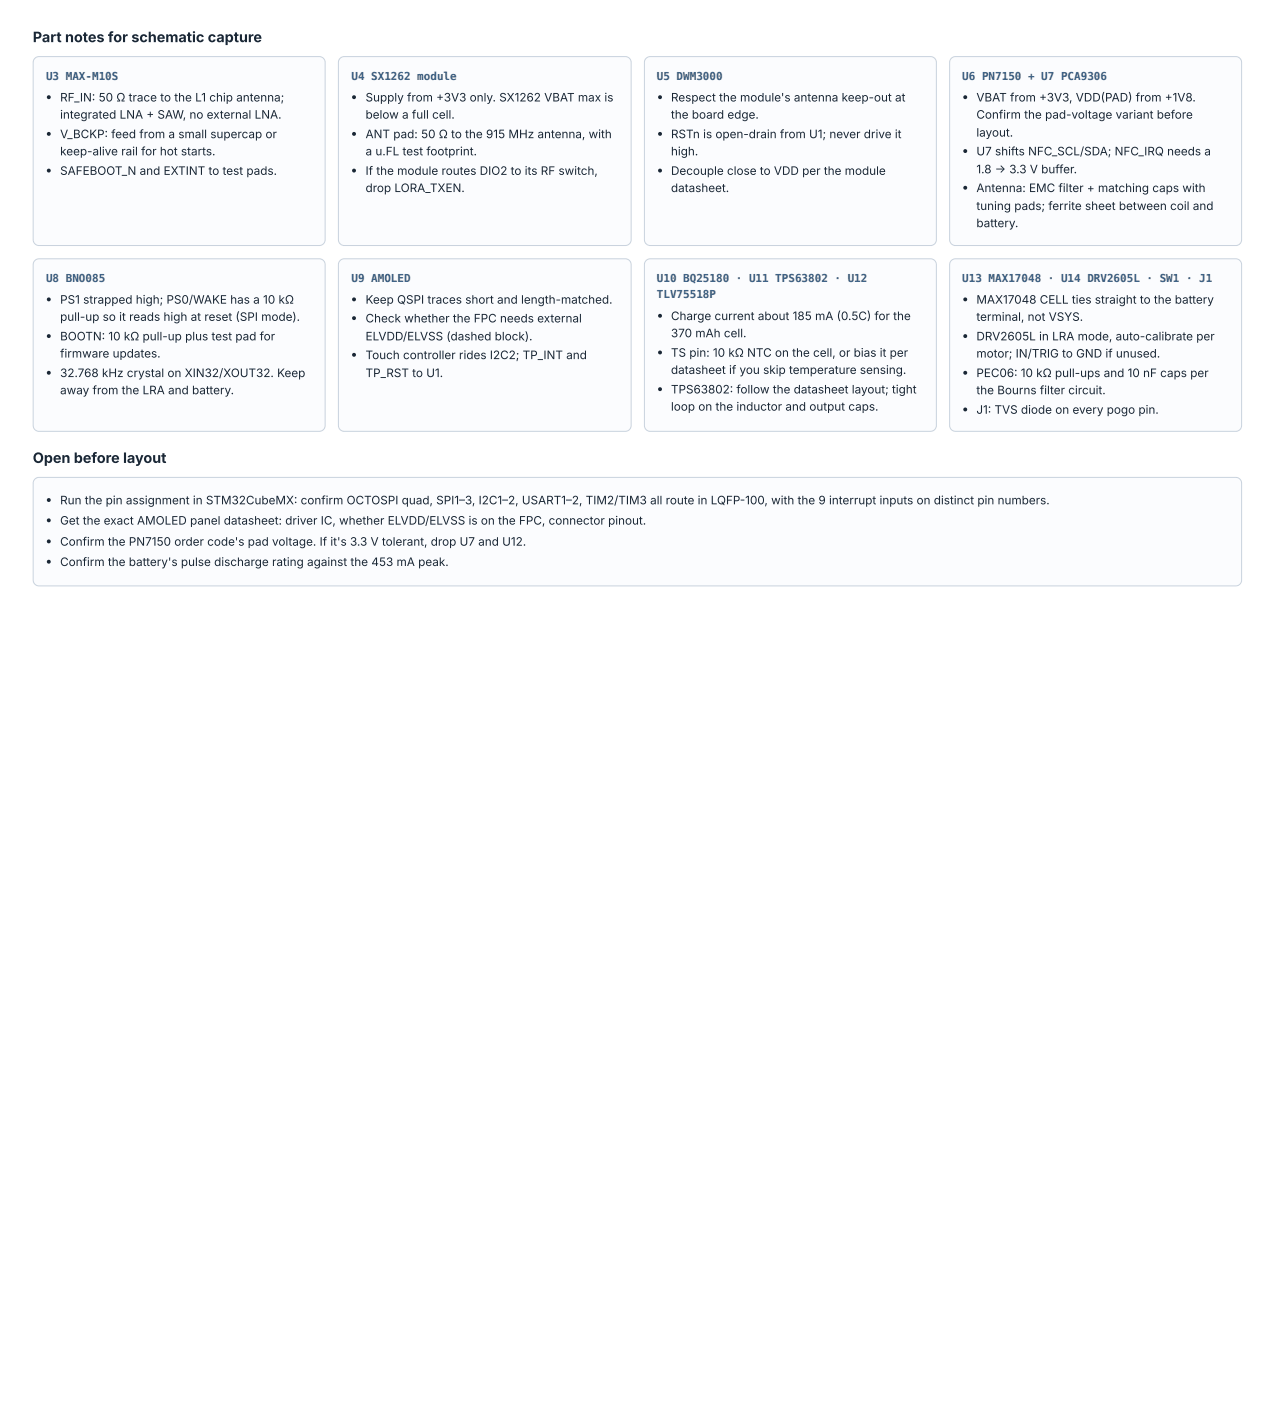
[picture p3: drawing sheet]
<svg xmlns="http://www.w3.org/2000/svg" width="432mm" height="475mm" viewBox="0 0 432 475" stroke-linecap="round" stroke-linejoin="round" font-family="sans-serif">
<defs><g id="words">
<g font-size="4.9" fill="#1a2735">
<text x="11.1" y="14.3">Part notes for schematic capture</text>
<text x="11.1" y="156.9">Open before layout</text>
</g>
<g font-size="4" fill="#1a2735">
<text x="20.4" y="34.4">RF_IN: 50 Ω trace to the L1 chip antenna;</text>
<text x="123.9" y="34.4">Supply from + 3V3 only. SX1262 VBAT max is</text>
<text x="227.4" y="34.4">Respect the module's antenna keep-out at</text>
<text x="330.9" y="34.4">VBAT from + 3V3, VDD(PAD) from + 1V8.</text>
<text x="20.4" y="40.2">integrated LNA + SAW, no external LNA.</text>
<text x="123.9" y="40.2">below a full cell.</text>
<text x="227.4" y="40.2">the board edge.</text>
<text x="330.9" y="40.2">Confirm the pad-voltage variant before</text>
<text x="20.4" y="46.8">V_BCKP: feed from a small supercap or</text>
<text x="123.9" y="46.8">ANT pad: 50 Ω to the 915 MHz antenna, with</text>
<text x="227.4" y="46.8">RSTn is open-drain from U1; never drive it</text>
<text x="330.9" y="46.3">layout.</text>
<text x="20.4" y="52.7">keep-alive rail for hot starts.</text>
<text x="123.9" y="52.7">a u.FL test footprint.</text>
<text x="227.4" y="52.7">high.</text>
<text x="330.9" y="52.7">U7 shifts NFC_SCL/SDA; NFC_IRQ needs a</text>
<text x="20.4" y="59.3">SAFEBOOT_N and EXTINT to test pads.</text>
<text x="123.9" y="59.3">If the module routes DIO2 to its RF switch,</text>
<text x="227.4" y="59.3">Decouple close to VDD per the module</text>
<text x="330.9" y="58.7">1.8 → 3.3 V buffer.</text>
<text x="123.9" y="65.1">drop LORA_TXEN.</text>
<text x="227.4" y="65.1">datasheet.</text>
<text x="330.9" y="65.1">Antenna: EMC filter + matching caps with</text>
<text x="330.9" y="71.2">tuning pads; ferrite sheet between coil and</text>
<text x="330.9" y="77">battery.</text>
<text x="20.4" y="102.9">PS1 strapped high; PS0/WAKE has a 10 kΩ</text>
<text x="123.9" y="102.9">Keep QSPI traces short and length-matched.</text>
<text x="330.9" y="102.9">MAX17048 CELL ties straight to the battery</text>
<text x="20.4" y="108.7">pull-up so it reads high at reset (SPI mode).</text>
<text x="123.9" y="109.3">Check whether the FPC needs external</text>
<text x="227.4" y="108.5">Charge current about 185 mA (0.5C) for the</text>
<text x="330.9" y="108.7">terminal, not VSYS.</text>
<text x="20.4" y="115.4">BOOTN: 10 kΩ pull-up plus test pad for</text>
<text x="123.9" y="115.4">ELVDD/ELVSS (dashed block).</text>
<text x="227.4" y="114.3">370 mAh cell.</text>
<text x="330.9" y="115.4">DRV2605L in LRA mode, auto-calibrate per</text>
<text x="20.4" y="121.2">firmware updates.</text>
<text x="123.9" y="121.7">Touch controller rides I2C2; TP_INT and</text>
<text x="227.4" y="120.9">TS pin: 10 kΩ NTC on the cell, or bias it per</text>
<text x="330.9" y="121.2">motor; IN/TRIG to GND if unused.</text>
<text x="20.4" y="127.8">32.768 kHz crystal on XIN32/XOUT32. Keep</text>
<text x="123.9" y="127.8">TP_RST to U1.</text>
<text x="227.4" y="126.7">datasheet if you skip temperature sensing.</text>
<text x="330.9" y="127.8">PEC06: 10 kΩ pull-ups and 10 nF caps per</text>
<text x="20.4" y="133.6">away from the LRA and battery.</text>
<text x="227.4" y="133.3">TPS63802: follow the datasheet layout; tight</text>
<text x="330.9" y="133.6">the Bourns filter circuit.</text>
<text x="227.4" y="139.2">loop on the inductor and output caps.</text>
<text x="330.9" y="140.2">J1: TVS diode on every pogo pin.</text>
<text x="20.4" y="170.9">Run the pin assignment in STM32CubeMX: confirm OCTOSPI quad, SPI1–3, I2C1–2, USART1–2, TIM2/TIM3 all route in LQFP-100, with the 9 interrupt inputs on distinct pin numbers.</text>
<text x="20.4" y="177.8">Get the exact AMOLED panel datasheet: driver IC, whether ELVDD/ELVSS is on the FPC, connector pinout.</text>
<text x="20.4" y="184.9">Confirm the PN7150 order code's pad voltage. If it's 3.3 V tolerant, drop U7 and U12.</text>
<text x="20.4" y="191.8">Confirm the battery's pulse discharge rating against the 453 mA peak.</text>
</g>
<g font-size="3.7" fill="#2d5a86">
<text x="15.6" y="27">U3 MAX-M10S</text>
<text x="119.1" y="27">U4 SX1262 module</text>
<text x="222.6" y="27">U5 DWM3000</text>
<text x="326.2" y="27">U6 PN7150 + U7 PCA9306</text>
<text x="15.6" y="95.5">U8 BNO085</text>
<text x="119.1" y="95.5">U9 AMOLED</text>
<text x="222.6" y="95.5">U10 BQ25180 · U11 TPS63802 · U12</text>
<text x="326.2" y="95.5">U13 MAX17048 · U14 DRV2605L · SW1 · J1</text>
<text x="222.6" y="101.1">TLV75518P</text>
</g>
</g></defs>
<path d="M11.8 19.8l1.4-.6h95a1.98 1.98 0 0 1 2 2v60a1.98 1.98 0 0 1-2 2h-95a1.98 1.98 0 0 1-2-2v-60z" fill="#fbfcfe"/>
<path d="M11.8 19.8l1.4-.6h95a1.98 1.98 0 0 1 2 2v60a1.98 1.98 0 0 1-2 2h-95a1.98 1.98 0 0 1-2-2v-60z" fill="none" stroke="#c9d3de" stroke-width=".34"/>
<g fill="#1a2735">
<circle cx="16.5" cy="32.9" r=".66"/>
<circle cx="16.5" cy="45.4" r=".66"/>
<circle cx="16.5" cy="57.8" r=".66"/>
</g>
<path d="M115.3 19.8l1.4-.6h95.2a1.98 1.98 0 0 1 2 2v60a1.98 1.98 0 0 1-2 2h-95.2a1.98 1.98 0 0 1-2-2v-60z" fill="#fbfcfe"/>
<path d="M115.3 19.8l1.4-.6h95.2a1.98 1.98 0 0 1 2 2v60a1.98 1.98 0 0 1-2 2h-95.2a1.98 1.98 0 0 1-2-2v-60z" fill="none" stroke="#c9d3de" stroke-width=".34"/>
<g fill="#1a2735">
<circle cx="120" cy="32.9" r=".66"/>
<circle cx="120" cy="45.4" r=".66"/>
<circle cx="120" cy="57.8" r=".66"/>
</g>
<path d="M219 19.8l1.4-.6h95a1.98 1.98 0 0 1 2 2v60a1.98 1.98 0 0 1-2 2h-95a1.98 1.98 0 0 1-2-2v-60z" fill="#fbfcfe"/>
<path d="M219 19.8l1.4-.6h95a1.98 1.98 0 0 1 2 2v60a1.98 1.98 0 0 1-2 2h-95a1.98 1.98 0 0 1-2-2v-60z" fill="none" stroke="#c9d3de" stroke-width=".34"/>
<g fill="#1a2735">
<circle cx="223.7" cy="32.9" r=".66"/>
<circle cx="223.7" cy="45.4" r=".66"/>
<circle cx="223.7" cy="57.8" r=".66"/>
</g>
<path d="M322.4 19.8l1.4-.6h95a1.98 1.98 0 0 1 2 2v60a1.98 1.98 0 0 1-2 2h-95a1.98 1.98 0 0 1-1.9-2v-60z" fill="#fbfcfe"/>
<path d="M322.4 19.8l1.4-.6h95a1.98 1.98 0 0 1 2 2v60a1.98 1.98 0 0 1-2 2h-95a1.98 1.98 0 0 1-1.9-2v-60z" fill="none" stroke="#c9d3de" stroke-width=".34"/>
<g fill="#1a2735">
<circle cx="327.2" cy="32.9" r=".66"/>
<circle cx="327.2" cy="51.2" r=".66"/>
<circle cx="327.2" cy="63.6" r=".66"/>
</g>
<path d="M11.8 88.3l1.4-.6h95a1.98 1.98 0 0 1 2 2v54.5a1.98 1.98 0 0 1-2 2h-95a1.98 1.98 0 0 1-2-2v-54.5z" fill="#fbfcfe"/>
<path d="M11.8 88.3l1.4-.6h95a1.98 1.98 0 0 1 2 2v54.5a1.98 1.98 0 0 1-2 2h-95a1.98 1.98 0 0 1-2-2v-54.5z" fill="none" stroke="#c9d3de" stroke-width=".34"/>
<g fill="#1a2735">
<circle cx="16.5" cy="101.5" r=".66"/>
<circle cx="16.5" cy="113.9" r=".66"/>
<circle cx="16.5" cy="126.3" r=".66"/>
</g>
<path d="M115.3 88.3l1.4-.6h95.2a1.98 1.98 0 0 1 2 2v54.5a1.98 1.98 0 0 1-2 2h-95.2a1.98 1.98 0 0 1-2-2v-54.5z" fill="#fbfcfe"/>
<path d="M115.3 88.3l1.4-.6h95.2a1.98 1.98 0 0 1 2 2v54.5a1.98 1.98 0 0 1-2 2h-95.2a1.98 1.98 0 0 1-2-2v-54.5z" fill="none" stroke="#c9d3de" stroke-width=".34"/>
<g fill="#1a2735">
<circle cx="120" cy="101.5" r=".66"/>
<circle cx="120" cy="107.8" r=".66"/>
<circle cx="120" cy="120.3" r=".66"/>
</g>
<path d="M219 88.3l1.4-.6h95a1.98 1.98 0 0 1 2 2v54.5a1.98 1.98 0 0 1-2 2h-95a1.98 1.98 0 0 1-2-2v-54.5z" fill="#fbfcfe"/>
<path d="M219 88.3l1.4-.6h95a1.98 1.98 0 0 1 2 2v54.5a1.98 1.98 0 0 1-2 2h-95a1.98 1.98 0 0 1-2-2v-54.5z" fill="none" stroke="#c9d3de" stroke-width=".34"/>
<g fill="#1a2735">
<circle cx="223.7" cy="107" r=".66"/>
<circle cx="223.7" cy="119.5" r=".66"/>
<circle cx="223.7" cy="131.9" r=".66"/>
</g>
<path d="M322.4 88.3l1.4-.6h95a1.98 1.98 0 0 1 2 2v54.5a1.98 1.98 0 0 1-2 2h-95a1.98 1.98 0 0 1-1.9-2v-54.5z" fill="#fbfcfe"/>
<path d="M322.4 88.3l1.4-.6h95a1.98 1.98 0 0 1 2 2v54.5a1.98 1.98 0 0 1-2 2h-95a1.98 1.98 0 0 1-1.9-2v-54.5z" fill="none" stroke="#c9d3de" stroke-width=".34"/>
<g fill="#1a2735">
<circle cx="327.2" cy="101.5" r=".66"/>
<circle cx="327.2" cy="113.9" r=".66"/>
<circle cx="327.2" cy="126.3" r=".66"/>
<circle cx="327.2" cy="138.8" r=".66"/>
</g>
<path d="M11.8 162.4l1.4-.6h405.6a1.98 1.98 0 0 1 2 2v32.8a1.98 1.98 0 0 1-2 2h-405.6a1.98 1.98 0 0 1-2-2v-32.8z" fill="#fbfcfe"/>
<path d="M11.8 162.4l1.4-.6h405.6a1.98 1.98 0 0 1 2 2v32.8a1.98 1.98 0 0 1-2 2h-405.6a1.98 1.98 0 0 1-2-2v-32.8z" fill="none" stroke="#c9d3de" stroke-width=".34"/>
<g fill="#1a2735">
<circle cx="16.5" cy="169.5" r=".66"/>
<circle cx="16.5" cy="176.3" r=".66"/>
<circle cx="16.5" cy="183.5" r=".66"/>
<circle cx="16.5" cy="190.4" r=".66"/>
</g>
<use href="#words"/>
</svg>
